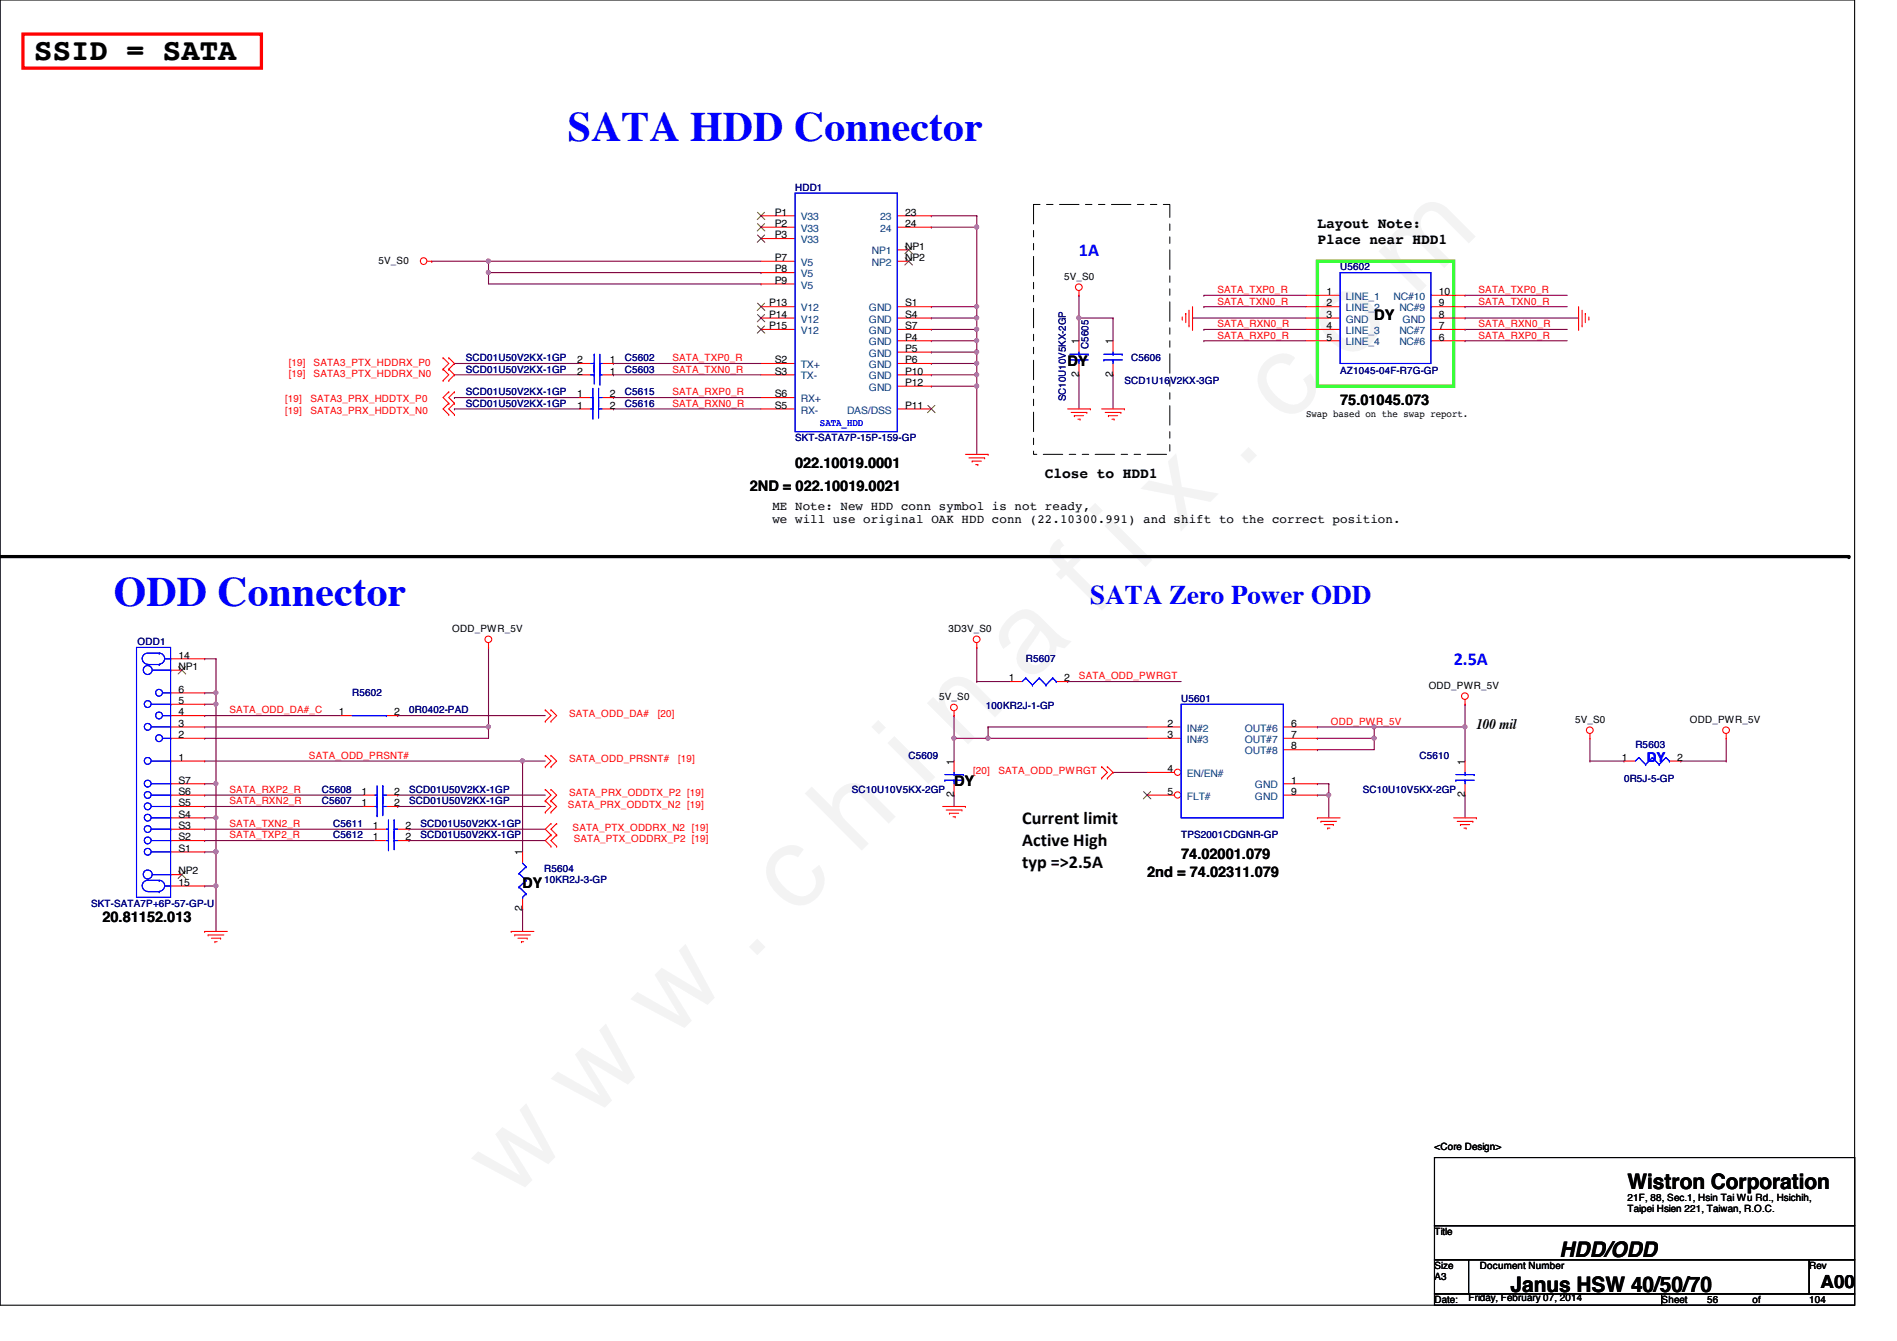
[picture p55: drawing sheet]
<svg xmlns="http://www.w3.org/2000/svg" width="297mm" height="210mm" viewBox="0 0 297 210" stroke-linecap="round" stroke-linejoin="round" font-family="sans-serif">
<defs><g id="words">
<text font-size="17.6" fill="#f0f" x="80.1" y="188" transform="rotate(-45 80.1 188)">w w w . c h i n a f i x . c o m</text>
<g font-size="6.6" fill="#00f">
<text x="88.9" y="22">SATA HDD Connector</text>
<text x="17.8" y="94.9">ODD Connector</text>
</g>
<text font-size="4.8" x="5.4" y="9.4">SSID = SATA</text>
<text font-size="4.2" fill="#00f" x="170.7" y="94.6">SATA Zero Power ODD</text>
<g font-size="3.3">
<text x="254.8" y="186.1">Wistron Corporation</text>
<text x="244.2" y="196.7">HDD/ODD</text>
<text x="236.5" y="202.3">Janus HSW 40/50/70</text>
</g>
<g font-size="2.8" fill="#00f">
<text x="168.9" y="40">1A</text>
<text x="227.6" y="104.1">2.5A</text>
</g>
<g font-size="2.8">
<text x="160.1" y="128.9">Current limit</text>
<text x="160.1" y="132.4">Active High</text>
<text x="160.1" y="135.9">typ =&gt;2.5A</text>
<text x="285.1" y="201.6">A00</text>
</g>
<g font-size="2.3">
<text x="206.3" y="35.6">Layout Note:</text>
<text x="206.3" y="38.2">Place near HDD1</text>
<text x="215.2" y="50.1">DY</text>
<text x="167.2" y="57.2">DY</text>
<text x="209.8" y="63.5">75.01045.073</text>
<text x="117.4" y="76.8">2ND = 022.10019.0021</text>
<text x="124.5" y="73.2">022.10019.0001</text>
<text x="163.6" y="74.8">Close to HDD1</text>
<text x="231.2" y="114.1">100 mil</text>
<text x="149.4" y="123">DY</text>
<text x="179.6" y="137.2">2nd = 74.02311.079</text>
<text x="185" y="134.4">74.02001.079</text>
<text x="81.8" y="139">DY</text>
<text x="16" y="144.4">20.81152.013</text>
</g>
<text font-size="2.1" fill="#00f" x="257.8" y="119.3">DY</text>
<g font-size="1.9">
<text x="120.9" y="79.8">ME Note: New HDD conn symbol is not ready,</text>
<text x="120.9" y="81.8">we will use original OAK HDD conn (22.10300.991) and shift to the correct position.</text>
</g>
<g font-size="1.6" fill="#000080">
<text x="124.5" y="29.9">HDD1</text>
<text x="209.8" y="42.3">U5602</text>
<text x="72.9" y="56.6">SCD01U50V2KX-1GP</text>
<text x="72.9" y="58.3">SCD01U50V2KX-1GP</text>
<text x="97.8" y="56.6">C5602</text>
<text x="97.8" y="58.3">C5603</text>
<text x="170.4" y="54.6" transform="rotate(-90 170.4 54.6)">C5605</text>
<text x="177.1" y="56.6">C5606</text>
<text x="209.8" y="58.5">AZ1045-04F-R7G-GP</text>
<text x="72.9" y="61.9">SCD01U50V2KX-1GP</text>
<text x="72.9" y="63.7">SCD01U50V2KX-1GP</text>
<text x="97.8" y="61.9">C5615</text>
<text x="97.8" y="63.7">C5616</text>
<text x="166.9" y="62.8" transform="rotate(-90 166.9 62.8)">SC10U10V5KX-2GP</text>
<text x="176.1" y="60.1">SCD1U16V2KX-3GP</text>
<text x="124.5" y="69">SKT-SATA7P-15P-159-GP</text>
<text x="21.5" y="101">ODD1</text>
<text x="160.6" y="103.7">R5607</text>
<text x="55.2" y="109">R5602</text>
<text x="64" y="111.7">0R0402-PAD</text>
<text x="154.4" y="111">100KR2J-1-GP</text>
<text x="185" y="109.9">U5601</text>
<text x="142.3" y="118.8">C5609</text>
<text x="222.3" y="118.8">C5610</text>
<text x="256.1" y="117">R5603</text>
<text x="50.4" y="125.9">C5607</text>
<text x="50.4" y="124.1">C5608</text>
<text x="64" y="125.9">SCD01U50V2KX-1GP</text>
<text x="64" y="124.1">SCD01U50V2KX-1GP</text>
<text x="133.4" y="124.1">SC10U10V5KX-2GP</text>
<text x="213.4" y="124.1">SC10U10V5KX-2GP</text>
<text x="254.3" y="122.3">0R5J-5-GP</text>
<text x="52.2" y="129.5">C5611</text>
<text x="52.2" y="131.2">C5612</text>
<text x="65.8" y="129.5">SCD01U50V2KX-1GP</text>
<text x="65.8" y="131.2">SCD01U50V2KX-1GP</text>
<text x="185" y="131.2">TPS2001CDGNR-GP</text>
<text x="85.2" y="136.6">R5604</text>
<text x="14.3" y="141.9">SKT-SATA7P+6P-57-GP-U</text>
<text x="85.2" y="138.2">10KR2J-3-GP</text>
</g>
<g font-size="1.6">
<text x="121.3" y="33.7">P1</text>
<text x="121.3" y="35.5">P2</text>
<text x="141.7" y="33.7">23</text>
<text x="141.7" y="35.5">24</text>
<text x="59.3" y="41.3">5V_S0</text>
<text x="121.3" y="37.3">P3</text>
<text x="121.3" y="40.9">P7</text>
<text x="141.7" y="39.1">NP1</text>
<text x="141.7" y="40.9">NP2</text>
<text x="120.4" y="48">P13</text>
<text x="121.3" y="42.6">P8</text>
<text x="121.3" y="44.4">P9</text>
<text x="141.7" y="48">S1</text>
<text x="166.6" y="43.8">5V_S0</text>
<text x="207.7" y="46.2">1</text>
<text x="207.7" y="48">2</text>
<text x="225.3" y="46.2">10</text>
<text x="225.3" y="48">9</text>
<text x="120.4" y="49.7">P14</text>
<text x="120.4" y="51.5">P15</text>
<text x="141.7" y="49.7">S4</text>
<text x="141.7" y="51.5">S7</text>
<text x="141.7" y="53.3">P4</text>
<text x="168.9" y="53.9" transform="rotate(-90 168.9 53.9)">1</text>
<text x="174.2" y="53.9" transform="rotate(-90 174.2 53.9)">1</text>
<text x="207.7" y="51.5">4</text>
<text x="207.7" y="53.3">5</text>
<text x="207.7" y="49.7">3</text>
<text x="225.3" y="49.7">8</text>
<text x="225.3" y="51.5">7</text>
<text x="225.3" y="53.3">6</text>
<text x="90.4" y="56.9">2</text>
<text x="90.4" y="58.6">2</text>
<text x="95.5" y="56.9">1</text>
<text x="95.5" y="58.6">1</text>
<text x="121.3" y="56.9">S2</text>
<text x="121.3" y="58.6">S3</text>
<text x="141.7" y="55.1">P5</text>
<text x="141.7" y="56.9">P6</text>
<text x="141.7" y="58.6">P10</text>
<text x="168.9" y="59" transform="rotate(-90 168.9 59)">2</text>
<text x="174.2" y="59" transform="rotate(-90 174.2 59)">2</text>
<text x="90.4" y="62.2">1</text>
<text x="90.4" y="64">1</text>
<text x="95.5" y="62.2">2</text>
<text x="95.5" y="64">2</text>
<text x="121.3" y="62.2">S6</text>
<text x="121.3" y="64">S5</text>
<text x="141.7" y="64">P11</text>
<text x="141.7" y="60.4">P12</text>
<text x="204.5" y="65.2">Swap based on the swap report.</text>
<text x="70.8" y="98.9">ODD_PWR_5V</text>
<text x="148.5" y="98.9">3D3V_S0</text>
<text x="27.9" y="103.1">14</text>
<text x="27.9" y="104.9">NP1</text>
<text x="157.9" y="106.6">1</text>
<text x="166.6" y="106.6">2</text>
<text x="223.7" y="107.8">ODD_PWR_5V</text>
<text x="27.9" y="108.4">6</text>
<text x="27.9" y="110.2">5</text>
<text x="27.9" y="112">4</text>
<text x="27.9" y="113.7">3</text>
<text x="53" y="112">1</text>
<text x="61.7" y="112">2</text>
<text x="147.1" y="109.6">5V_S0</text>
<text x="182.8" y="113.7">2</text>
<text x="202.2" y="113.7">6</text>
<text x="246.6" y="113.1">5V_S0</text>
<text x="264.6" y="113.1">ODD_PWR_5V</text>
<text x="27.9" y="115.5">2</text>
<text x="27.9" y="119.1">1</text>
<text x="149.3" y="119.7" transform="rotate(-90 149.3 119.7)">1</text>
<text x="182.8" y="115.5">3</text>
<text x="202.2" y="115.5">7</text>
<text x="202.2" y="117.3">8</text>
<text x="229.4" y="119.7" transform="rotate(-90 229.4 119.7)">1</text>
<text x="254" y="119.1">1</text>
<text x="262.6" y="119.1">2</text>
<text x="27.9" y="122.6">S7</text>
<text x="27.9" y="124.4">S6</text>
<text x="56.6" y="124.4">1</text>
<text x="61.7" y="124.4">2</text>
<text x="149.3" y="124.8" transform="rotate(-90 149.3 124.8)">2</text>
<text x="182.8" y="120.9">4</text>
<text x="182.8" y="124.4">5</text>
<text x="202.2" y="122.6">1</text>
<text x="202.2" y="124.4">9</text>
<text x="229.4" y="124.8" transform="rotate(-90 229.4 124.8)">2</text>
<text x="27.9" y="126.2">S5</text>
<text x="27.9" y="128">S4</text>
<text x="27.9" y="129.8">S3</text>
<text x="27.9" y="131.5">S2</text>
<text x="56.6" y="126.2">1</text>
<text x="58.4" y="129.8">1</text>
<text x="58.4" y="131.5">1</text>
<text x="61.7" y="126.2">2</text>
<text x="63.5" y="129.8">2</text>
<text x="63.5" y="131.5">2</text>
<text x="27.9" y="133.3">S1</text>
<text x="27.9" y="136.9">NP2</text>
<text x="81.8" y="133.9" transform="rotate(-90 81.8 133.9)">1</text>
<text x="27.9" y="138.6">15</text>
<text x="81.8" y="142.6" transform="rotate(-90 81.8 142.6)">2</text>
<text x="224.6" y="180">&lt;Core Design&gt;</text>
<text x="254.8" y="188">21F, 88, Sec.1, Hsin Tai Wu Rd., Hsichih,</text>
<text x="254.8" y="189.8">Taipei Hsien 221, Taiwan, R.O.C.</text>
<text x="224.6" y="193.3">Title</text>
<text x="224.6" y="198.6">Size</text>
<text x="224.6" y="204">Date:</text>
<text x="224.6" y="200.4">A3</text>
<text x="230" y="203.6">Friday, February 07, 2014</text>
<text x="231.7" y="198.6">Document Number</text>
<text x="260.2" y="204">Sheet</text>
<text x="267.3" y="204">56</text>
<text x="274.4" y="204">of</text>
<text x="283.3" y="198.6">Rev</text>
<text x="283.3" y="204">104</text>
</g>
<g font-size="1.6" fill="#004080">
<text x="125.4" y="34.5">V33</text>
<text x="137.8" y="34.5">23</text>
<text x="125.4" y="36.3">V33</text>
<text x="125.4" y="38.1">V33</text>
<text x="125.4" y="41.6">V5</text>
<text x="136.5" y="39.8">NP1</text>
<text x="136.5" y="41.6">NP2</text>
<text x="137.8" y="36.3">24</text>
<text x="125.4" y="43.4">V5</text>
<text x="125.4" y="45.2">V5</text>
<text x="210.7" y="46.9">LINE_1</text>
<text x="218.2" y="46.9">NC#10</text>
<text x="125.4" y="48.7">V12</text>
<text x="125.4" y="50.5">V12</text>
<text x="125.4" y="52.3">V12</text>
<text x="136.1" y="48.7">GND</text>
<text x="136.1" y="50.5">GND</text>
<text x="136.1" y="52.3">GND</text>
<text x="210.7" y="48.7">LINE_2</text>
<text x="210.7" y="52.3">LINE_3</text>
<text x="210.7" y="50.5">GND</text>
<text x="219.1" y="48.7">NC#9</text>
<text x="219.1" y="52.3">NC#7</text>
<text x="219.6" y="50.5">GND</text>
<text x="125.4" y="57.6">TX+</text>
<text x="125.4" y="59.4">TX-</text>
<text x="136.1" y="54.1">GND</text>
<text x="136.1" y="55.8">GND</text>
<text x="136.1" y="57.6">GND</text>
<text x="136.1" y="59.4">GND</text>
<text x="210.7" y="54.1">LINE_4</text>
<text x="219.1" y="54.1">NC#6</text>
<text x="125.4" y="62.9">RX+</text>
<text x="125.4" y="64.7">RX-</text>
<text x="132.6" y="64.7">DAS/DSS</text>
<text x="136.1" y="61.2">GND</text>
<text x="185.8" y="114.5">IN#2</text>
<text x="185.8" y="116.3">IN#3</text>
<text x="194.9" y="114.5">OUT#6</text>
<text x="194.9" y="116.3">OUT#7</text>
<text x="194.9" y="118.1">OUT#8</text>
<text x="185.8" y="121.6">EN/EN#</text>
<text x="185.8" y="125.2">FLT#</text>
<text x="196.5" y="123.4">GND</text>
<text x="196.5" y="125.2">GND</text>
</g>
<g font-size="1.6" fill="#f00">
<text x="190.6" y="47.7">SATA_TXN0_R</text>
<text x="190.6" y="45.9">SATA_TXP0_R</text>
<text x="231.5" y="47.7">SATA_TXN0_R</text>
<text x="231.5" y="45.9">SATA_TXP0_R</text>
<text x="190.6" y="53">SATA_RXP0_R</text>
<text x="190.6" y="51.2">SATA_RXN0_R</text>
<text x="231.5" y="53">SATA_RXP0_R</text>
<text x="231.5" y="51.2">SATA_RXN0_R</text>
<text x="45.2" y="57.3">[19]</text>
<text x="45.2" y="59.1">[19]</text>
<text x="49.1" y="57.3">SATA3_PTX_HDDRX_P0</text>
<text x="49.1" y="59.1">SATA3_PTX_HDDRX_N0</text>
<text x="105.3" y="56.6">SATA_TXP0_R</text>
<text x="105.3" y="58.3">SATA_TXN0_R</text>
<text x="44.7" y="62.9">[19]</text>
<text x="44.7" y="64.7">[19]</text>
<text x="48.6" y="62.9">SATA3_PRX_HDDTX_P0</text>
<text x="48.6" y="64.7">SATA3_PRX_HDDTX_N0</text>
<text x="105.3" y="61.9">SATA_RXP0_R</text>
<text x="105.3" y="63.7">SATA_RXN0_R</text>
<text x="168.9" y="106.3">SATA_ODD_PWRGT</text>
<text x="35.9" y="111.7">SATA_ODD_DA#_C</text>
<text x="89.1" y="112.2">SATA_ODD_DA#</text>
<text x="103" y="112.2">[20]</text>
<text x="208.4" y="113.5">ODD_PWR_5V</text>
<text x="48.4" y="118.8">SATA_ODD_PRSNT#</text>
<text x="89.1" y="119.3">SATA_ODD_PRSNT#</text>
<text x="106.2" y="119.3">[19]</text>
<text x="35.9" y="124.1">SATA_RXP2_R</text>
<text x="35.9" y="125.9">SATA_RXN2_R</text>
<text x="89.1" y="124.7">SATA_PRX_ODDTX_P2 [19]</text>
<text x="152.4" y="121.1">[20]</text>
<text x="156.3" y="121.1">SATA_ODD_PWRGT</text>
<text x="35.9" y="131.2">SATA_TXP2_R</text>
<text x="35.9" y="129.5">SATA_TXN2_R</text>
<text x="88.9" y="126.4">SATA_PRX_ODDTX_N2 [19]</text>
<text x="89.7" y="130">SATA_PTX_ODDRX_N2 [19]</text>
<text x="89.8" y="131.8">SATA_PTX_ODDRX_P2 [19]</text>
</g>
<text font-size="1.6" fill="#00f" x="128.4" y="66.7">SATA_HDD</text>
</g></defs>
<path d="M0 0h290.4v204.3h-290.4z" fill="none" stroke="#000" stroke-width=".17"/>
<path d="M76.5 40.9h42.7M76.5 42.7h42.7M76.5 44.4h42.7M32 103.1h.1M32 103.1h1.8M33.8 108.5h.1M33.8 108.5v1.7" fill="none" stroke="#800040" stroke-width=".17"/>
<circle cx="33.8" cy="108.4" r=".32" fill="#f0f"/>
<circle cx="33.8" cy="108.4" r=".32" fill="none" stroke="#f0f" stroke-width=".17"/>
<path d="M32 122.7h.1M32 122.7h1.8M33.8 128h.1M33.8 128v5.3" fill="none" stroke="#800040" stroke-width=".17"/>
<circle cx="33.8" cy="133.3" r=".32" fill="#f0f"/>
<circle cx="33.8" cy="133.3" r=".32" fill="none" stroke="#f0f" stroke-width=".17"/>
<circle cx="33.8" cy="128" r=".32" fill="#f0f"/>
<circle cx="33.8" cy="128" r=".32" fill="none" stroke="#f0f" stroke-width=".17"/>
<g fill="none" stroke="#800040" stroke-width=".17">
<path d="M32 119.1h.1M32 110.2h.1M32 119.1h49.8M32 110.2h1.8M33.8 110.2h.1M33.8 110.2v12.5M32 124.5h.1M32 138.7h.1M32 124.5h24.9M32 138.7h1.8M33.8 138.7h.1M33.8 138.7v7.1"/>
<path d="M62.3 124.5h.1M62.3 124.5h23.1"/>
</g>
<circle cx="33.8" cy="122.7" r=".32" fill="#f0f"/>
<circle cx="33.8" cy="122.7" r=".32" fill="none" stroke="#f0f" stroke-width=".17"/>
<circle cx="33.8" cy="110.2" r=".32" fill="#f0f"/>
<circle cx="33.8" cy="110.2" r=".32" fill="none" stroke="#f0f" stroke-width=".17"/>
<path d="M32 115.6h.1M32 113.8h.1M32 115.6h44.5M32 113.8h44.5M62.3 112h.1M62.3 112h23.1M32 133.3h.1M32 133.3h1.8M33.8 133.3h.1M33.8 133.3v5.4" fill="none" stroke="#800040" stroke-width=".17"/>
<circle cx="33.8" cy="138.7" r=".32" fill="#f0f"/>
<circle cx="33.8" cy="138.7" r=".32" fill="none" stroke="#f0f" stroke-width=".17"/>
<circle cx="33.8" cy="133.3" r=".32" fill="#f0f"/>
<circle cx="33.8" cy="133.3" r=".32" fill="none" stroke="#f0f" stroke-width=".17"/>
<g fill="none" stroke="#800040" stroke-width=".17">
<path d="M229.4 53.3h16M229.4 51.6h16M229.4 48h16M229.4 46.2h16M229.4 49.8h17.8M32 108.5h.1M32 112h.1M32 112h21.4M33.8 103.1h.1M33.8 103.1v5.4h-1.8M249 119.1h.1M249 115.6v3.5"/>
<path d="M249 119.1h5.3M254.3 119.1h.1M263.2 119.1h.1M263.2 119.1h7.1M270.3 119.1h.1M270.3 115.6v3.5M32 131.6h.1M32 129.8h.1M32 128h.1M32 126.2h.1M32 129.8h26.7M32 131.6h26.7"/>
<path d="M32 126.2h24.9M33.8 122.7h.1M33.8 122.7v5.3h-1.8M62.3 126.2h.1M62.3 126.2h23.1M64 129.8h.1M64 131.6h.1M64 129.8h21.4M64 131.6h21.4"/>
</g>
<g fill="none" stroke="#f00" stroke-width=".17">
<path d="M66.9 40.9h.7M247.2 51.6h.1M247.2 48v3.6M247.7 51h.1M247.7 48.6v2.4M248.2 49.1h.1M248.2 49.1v1.4M248.8 50h.1M248.8 49.6v.4M26.7 112h5.3M26.7 103.1h5.3M26.7 104.9h1.8"/>
<path d="M26.7 108.5h5.3M26.7 110.2h5.3M26.7 113.8h5.3M26.7 115.6h5.3M26.7 119.1h5.3M53.4 112h1.8M60.5 112h1.8M249 115.6h.1M249 114.9v.7M254.3 119.1h1.8M261.4 119.1h1.8M270.3 115.6h.1"/>
<path d="M270.3 114.9v.7M26.7 126.2h5.3M26.7 124.5h5.3M26.7 129.8h5.3M26.7 122.7h5.3M26.7 128h5.3M26.7 131.6h5.3M26.7 133.3h5.3M26.7 136.9h1.8M26.7 138.7h5.3M56.9 126.2h1.8M56.9 124.5h1.8"/>
<path d="M58.7 129.8h1.8M58.7 131.6h1.8M60.5 126.2h1.8M60.5 124.5h1.8M62.3 129.8h1.7M62.3 131.6h1.7M32 145.8h.1M32 145.8h3.6M32.6 146.3h.1M32.6 146.3h2.4M33.1 146.9h1.4M33.7 147.4h.1"/>
<path d="M33.7 147.4h.3M34.5 146.9h.1"/>
<circle cx="66.3" cy="40.9" r=".52"/>
<circle cx="248.9" cy="114.3" r=".52"/>
<circle cx="270.3" cy="114.3" r=".52"/>
</g>
<path d="M224.6 181.2h65.8v10.7h-65.8zM224.6 191.9h65.8v5.3h-65.8zM224.6 197.2h5.4v5.3h-5.4zM230 197.2h53.3v5.3h-53.3zM283.3 197.2h7.1v5.3h-7.1zM224.6 202.5h35.6v1.8h-35.6zM260.2 202.5h30.2v1.8h-30.2z" fill="none" stroke="#000" stroke-width=".17"/>
<path d="M3.6 5.3h37.3v5.4h-37.3z" fill="none" stroke="#f00" stroke-width=".51"/>
<path d="M0 87.1h289.5" fill="none" stroke="#000" stroke-width=".51"/>
<circle cx="289.5" cy="87.1" r=".25" fill="#000"/>
<path d="M161.8 32h21.4v39.1h-21.4z" fill="none" stroke="#000" stroke-width=".16" stroke-dasharray="3 1 1 1 1 1"/>
<g fill="none" stroke="#00f" stroke-width=".17">
<path d="M124.5 30.2h16v37.4h-16zM21.4 101.3h5.3v39.2h-5.3zM23.2 104h1.7M23.7 110.2h3M23.7 113.8h3M23.7 119.1h3M23.9 104.9h2.8M24.9 102.2h-1.7a.87 .87 0 0 0-.9 .9 .87 .87 0 0 0 .9 .9M24.9 102.2a.87 .87 0 0 1 .9 .9 .87 .87 0 0 1-.9 .9M24.9 104h.1M24.9 102.2h.1M25.5 112h1.2"/>
<path d="M25.5 108.5h1.2M25.5 115.6h1.2M25.8 103.1h.9M26.7 103.1h.1M26.7 104.9h.1M26.7 108.5h.1M26.7 110.2h.1M26.7 112h.1M26.7 113.8h.1M26.7 115.6h.1M26.7 119.1h.1M55.2 112h5.3"/>
<path d="M60.5 112h.1M256.6 118.6h.1M256.6 118.6l-.5 .5M256.6 118.6l1.1 1.1M257.7 119.7h.1M258.7 118.6h.1M258.7 118.6l-1 1.1M258.7 118.6l1.1 1.1M259.8 119.7h.1M260.9 118.6h.1M260.9 118.6l-1.1 1.1M260.9 118.6l.5 .5"/>
<path d="M261.4 119.1h.1M23.2 139.6h1.7M23.7 126.2h3M23.7 124.5h3M23.7 129.8h3M23.7 122.7h3M23.7 128h3M23.7 131.6h3M23.7 133.3h3M23.9 136.9h2.8M24.9 137.8h-1.7a.87 .87 0 0 0-.9 .9 .87 .87 0 0 0 .9 .8M24.9 139.6h.1"/>
<path d="M24.9 137.8h.1M24.9 137.8a.87 .87 0 0 1 .9 .9 .87 .87 0 0 1-.9 .8M25.8 138.7h.9M26.7 122.7h.1M26.7 124.5h.1M26.7 126.2h.1M26.7 128h.1M26.7 129.8h.1M26.7 131.6h.1M26.7 133.3h.1M26.7 136.9h.1M26.7 138.7h.1"/>
<path d="M58.7 126.2h.4M58.7 124.5h.4M59.1 126.2h.1M59.1 127.7h.1M59.1 124.5h.1M59.1 125.9h.1M59.1 123v4.7M59.9 126.2h.1M59.9 124.8h.1M59.9 124.5h.1M59.9 123h.1M59.9 126.2h.6"/>
<path d="M59.9 123v4.7M59.9 124.5h.6M60.5 129.8h.3M60.5 131.6h.3M60.8 129.8h.1M60.8 131.2h.1M60.8 131.6h.1M60.8 133h.1M60.8 128.4v4.6M61.7 129.8h.1M61.7 128.4h.1M61.7 131.6h.1"/>
<path d="M61.7 130.1h.1M61.7 129.8h.6M61.7 128.4v4.6M61.7 131.6h.6"/>
<circle cx="23.1" cy="113.8" r=".54"/>
<circle cx="23.1" cy="110.2" r=".54"/>
<circle cx="23.1" cy="119.1" r=".54"/>
<circle cx="23.1" cy="104.9" r=".7"/>
<circle cx="24.9" cy="108.4" r=".54"/>
<circle cx="24.9" cy="112" r=".54"/>
<circle cx="24.9" cy="115.5" r=".54"/>
<circle cx="23.1" cy="128" r=".54"/>
<circle cx="23.1" cy="122.7" r=".54"/>
<circle cx="23.1" cy="126.2" r=".54"/>
<circle cx="23.1" cy="124.4" r=".54"/>
<circle cx="23.1" cy="129.8" r=".54"/>
<circle cx="23.1" cy="131.5" r=".54"/>
<circle cx="23.1" cy="133.3" r=".54"/>
<circle cx="23.1" cy="136.9" r=".7"/>
</g>
<path d="M27.9 104.4l1.2 1.1M29 104.4l-1.1 1.1M27.9 136.4l1.2 1.1M29 136.4l-1.1 1.1" fill="none" stroke="#804000" stroke-width=".16"/>
<circle cx="33.8" cy="108.4" r=".32" fill="#f0f"/>
<circle cx="33.8" cy="108.4" r=".32" fill="none" stroke="#f0f" stroke-width=".17"/>
<circle cx="33.8" cy="133.3" r=".32" fill="#f0f"/>
<circle cx="33.8" cy="133.3" r=".32" fill="none" stroke="#f0f" stroke-width=".17"/>
<circle cx="33.8" cy="128" r=".32" fill="#f0f"/>
<circle cx="33.8" cy="128" r=".32" fill="none" stroke="#f0f" stroke-width=".17"/>
<circle cx="33.8" cy="122.7" r=".32" fill="#f0f"/>
<circle cx="33.8" cy="122.7" r=".32" fill="none" stroke="#f0f" stroke-width=".17"/>
<circle cx="33.8" cy="110.2" r=".32" fill="#f0f"/>
<circle cx="33.8" cy="110.2" r=".32" fill="none" stroke="#f0f" stroke-width=".17"/>
<circle cx="33.8" cy="138.7" r=".32" fill="#f0f"/>
<circle cx="33.8" cy="138.7" r=".32" fill="none" stroke="#f0f" stroke-width=".17"/>
<circle cx="33.8" cy="133.3" r=".32" fill="#f0f"/>
<circle cx="33.8" cy="133.3" r=".32" fill="none" stroke="#f0f" stroke-width=".17"/>
<use href="#words"/>
</svg>
